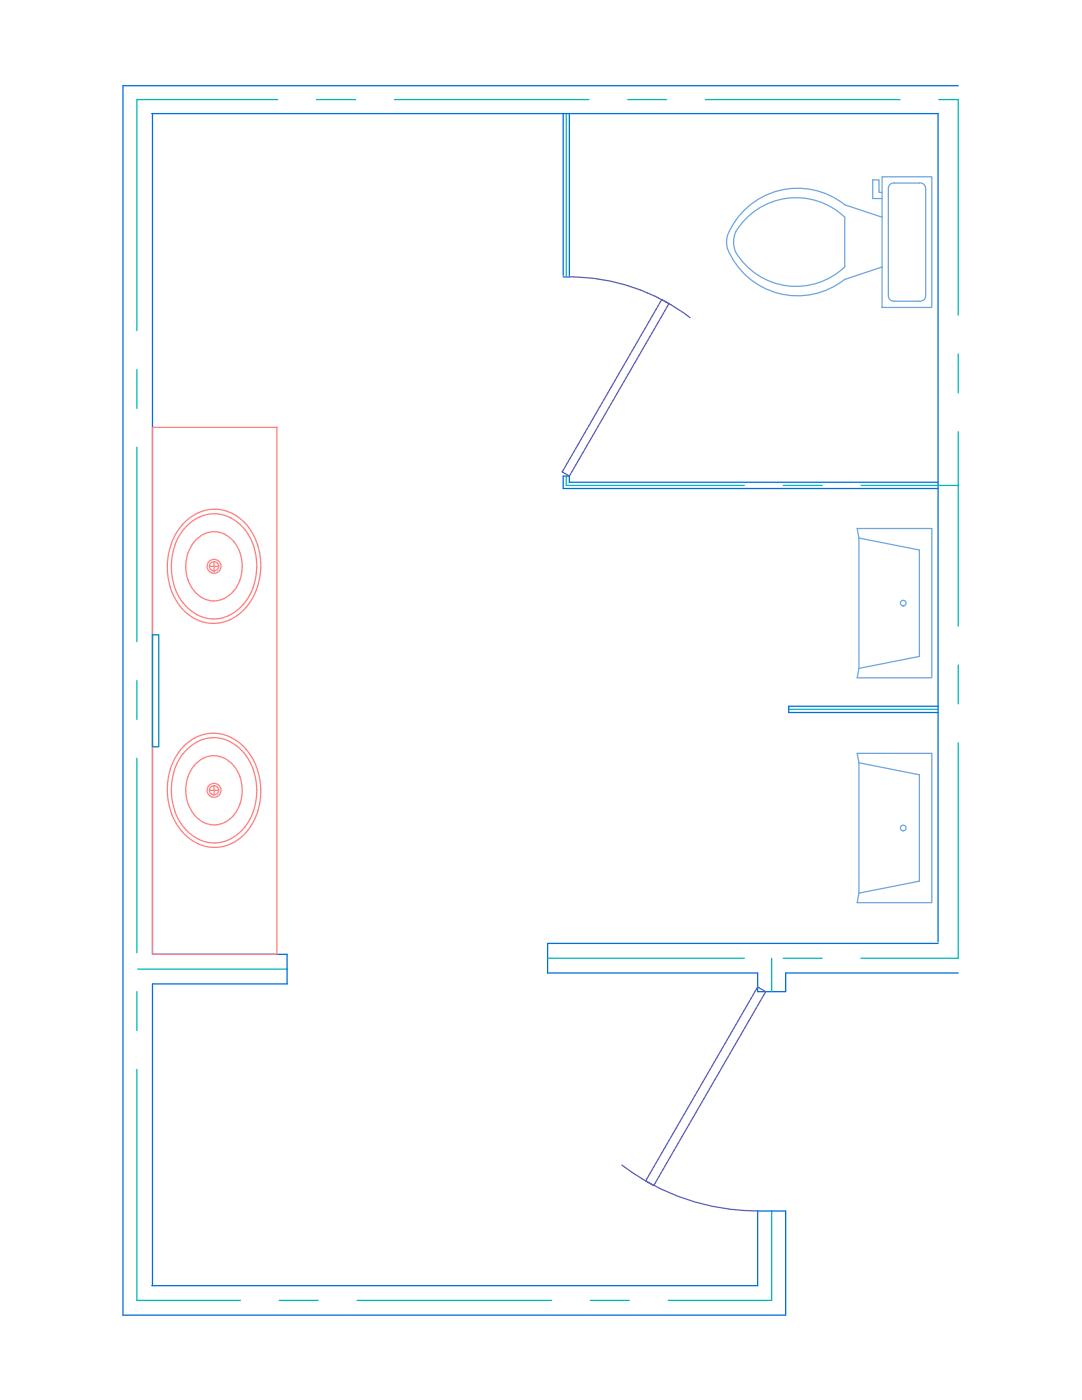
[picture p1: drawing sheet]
<svg xmlns="http://www.w3.org/2000/svg" width="216mm" height="279mm" viewBox="0 0 216 279" stroke-linecap="round" stroke-linejoin="round" font-family="sans-serif">
<!-- layer: Architectural_Plan_Center -->
<g fill="none" stroke="#00b8b8" stroke-width=".25">
<path d="M55.4 19.9h-28.1v46.1M63.2 19.9h7.7M78.7 19.9h38.8M125.3 19.9h7.7M140.8 19.9h38.8M187.3 19.9h3.9v43M113 22.7v32.3M27.3 73.7v7.8M191.2 70.6v7.8M27.3 89.3v38.8M113 95v1.9h35.5M156.3 96.9h7.7"/>
<path d="M171.8 96.9h19.4M191.2 86.2v38.8M27.3 135.8v7.8M191.2 132.7v7.8M27.3 151.3v38.8M157.4 141.6h29.8M191.2 148.3v42.9h-19.4M27.3 197.9v7.8M27.5 193.4h29.8M109.3 191.2h39.2M154 191.2v6.7M156.3 191.2h7.7"/>
<path d="M27.3 213.4v46.1h20.7M55.7 259.5h7.8M71.3 259.5h38.8M117.8 259.5h7.8M154 241.7v17.8h-20.7"/>
</g>
<!-- layer: Architectural_Floor_Plan_Wall -->
<path d="M191.2 17.1h-166.7v245.4h132.3v-20.8h-5.6v14.9h-120.9M30.3 22.7h156.9v165.3M30.4 22.7v167.8h26.9v5.9h-26.9v60.2M112.4 22.7v32.3M113.6 22.7v32.3M112.4 55.3h1.2M187.2 96.2h-73.6v-1.2h-1.2v2.5h74.8M187.2 140.9h-29.8v1.3h29.8M187.2 188.3h-77.9v5.9h41.9v3.7h5.6v-3.7h34.4" fill="none" stroke="#006edd" stroke-width=".25"/>
<!-- layer: 0 -->
<path d="M113.6 55.3a39.7 39.7 0 0 1 24.1 8.1M132 59.8l1.5 .8-19.9 34.4-1.4-.8zM151.2 197l1.6 .9-22.4 38.7-1.6-.9zM124.1 232.5a44.7 44.7 0 0 0 27.1 9.2" fill="none" stroke="#5c5cb8" stroke-width=".25"/>
<g fill="none" stroke="#6ea5dd" stroke-width=".25">
<path d="M176 35.3h9.9v26.1h-9.9zM176 38.4h-.6v-2.5h-1.3v3.7h1.9M177.3 37.8v21.1M177.3 37.8a1.09 1.09 0 0 1 1.2-1.3h5a1.08 1.08 0 0 1 1.2 1.3M184.7 37.8v21.1M145.1 47l-.1 1.1a5.4 5.4 0 0 0 1.2 3.6 15.1 15.1 0 0 0 22.4 4l7.4-2.4M146.8 46.3a14.1 14.1 0 0 1 21.8-3v10a13.9 13.9 0 0 1-22-3.5l-.2-1.8 .4-1.7M176 43.3l-7.4-2.4a15.1 15.1 0 0 0-23.5 6.1M177.3 58.9a1.09 1.09 0 0 0 1.2 1.2h5a1.1 1.1 0 0 0 1.2-1.2M171 105.5h14.9v29.8h-14.9l.4-1.9 12.1-2.4v-21.2l-12.1-2.4zM171.4 107.4v26M171 150.3h14.9v29.8h-14.9l.4-1.9 12.1-2.3v-21.3l-12.1-2.4z"/>
<path d="M171.4 152.2v26"/>
<circle cx="180.2" cy="120.4" r=".56"/>
<circle cx="180.2" cy="165.2" r=".56"/>
</g>
<!-- layer: Architectural_Floor_Plan_Sink -->
<path d="M30.4 85.3h24.9v105.2h-24.9z" fill="none" stroke="#ff7f7f" stroke-width=".25"/>
<!-- layer: Architectura_Floor_Plan_Mirror -->
<path d="M30.4 126.7h1.3v22.3h-1.3z" fill="none" stroke="#008ab8" stroke-width=".25"/>
<!-- layer: 0 -->
<g fill="none" stroke="#ff7f7f" stroke-width=".25">
<path d="M37.5 115.7a5.4 5.4 0 0 0 6.8 3.9l1.2-.7 1.1-1M38.8 108.1a8 8 0 0 0-1.3 7.6M39.7 103.2a11.1 11.1 0 0 0-5.3 12.1l.4 1.7M39.7 103.2a7 7 0 0 1 6.3 .1M41.8 113h1.8M42.7 112.1v1.9M44.9 106.6a4.9 4.9 0 0 0-6.1 1.5M44.9 106.6a6.4 6.4 0 0 1 3 3.8M46 103.3l1.6 1.1 1.2 1.3M46.5 102.6a8.4 8.4 0 0 0-11.2 3.6 13.5 13.5 0 0 0 .5 14.7M46.5 102.6l1.5 .9 1.6 1.7M47.9 110.4a8.1 8.1 0 0 1-1.3 7.6"/>
<path d="M48.8 105.7a12.2 12.2 0 0 1-1 15.7 7.4 7.4 0 0 1-11.2-1l-1.1-1.6-.7-1.8M49.6 105.2a13.1 13.1 0 0 1-1.8 17.3 7.9 7.9 0 0 1-8.9 1M35.8 120.9l1.6 1.6 1.5 1M34.8 153.7a12.9 12.9 0 0 0 .1 8.2M35.8 149.9a13.3 13.3 0 0 0 .6 16.1M36.6 150.4l-1.1 1.6-.7 1.7M37.5 155.1a8.1 8.1 0 0 0 1.3 7.5M38.9 147.3l-1.5 .9-1.6 1.7M38.9 147.3a8.4 8.4 0 0 1 11.2 3.6 13.6 13.6 0 0 1 1.3 11M39.4 148l-1.5 1.1-1.3 1.3M41.8 157.7h1.8M42.7 156.8v1.9"/>
<path d="M45.7 147.9a7 7 0 0 0-6.3 .1M45.7 147.9a11.1 11.1 0 0 1 5.3 12.1 9.3 9.3 0 0 1-7.6 8.2 7.7 7.7 0 0 1-6.6-3M46.6 152.8a5 5 0 0 0-8.5 .9l-.6 1.4M46.6 152.8l.9 1.3 .4 .9M47.9 154.9a8.5 8.5 0 0 1 0 5.5M34.9 162l.8 1.7 1.1 1.5M36.4 166a8.2 8.2 0 0 0 10.1 2.2M38.8 162.7a4.9 4.9 0 0 0 6.1 1.4M47.9 160.4a6.5 6.5 0 0 1-3 3.7M49.6 165.6l-1.6 1.6-1.5 1M51.4 161.9l-.6 1.6-1.2 2.1"/>
<circle cx="42.7" cy="113" r=".92"/>
<circle cx="42.7" cy="113" r="1.39"/>
<circle cx="42.7" cy="157.7" r="1.39"/>
<circle cx="42.7" cy="157.7" r=".92"/>
</g>
</svg>
